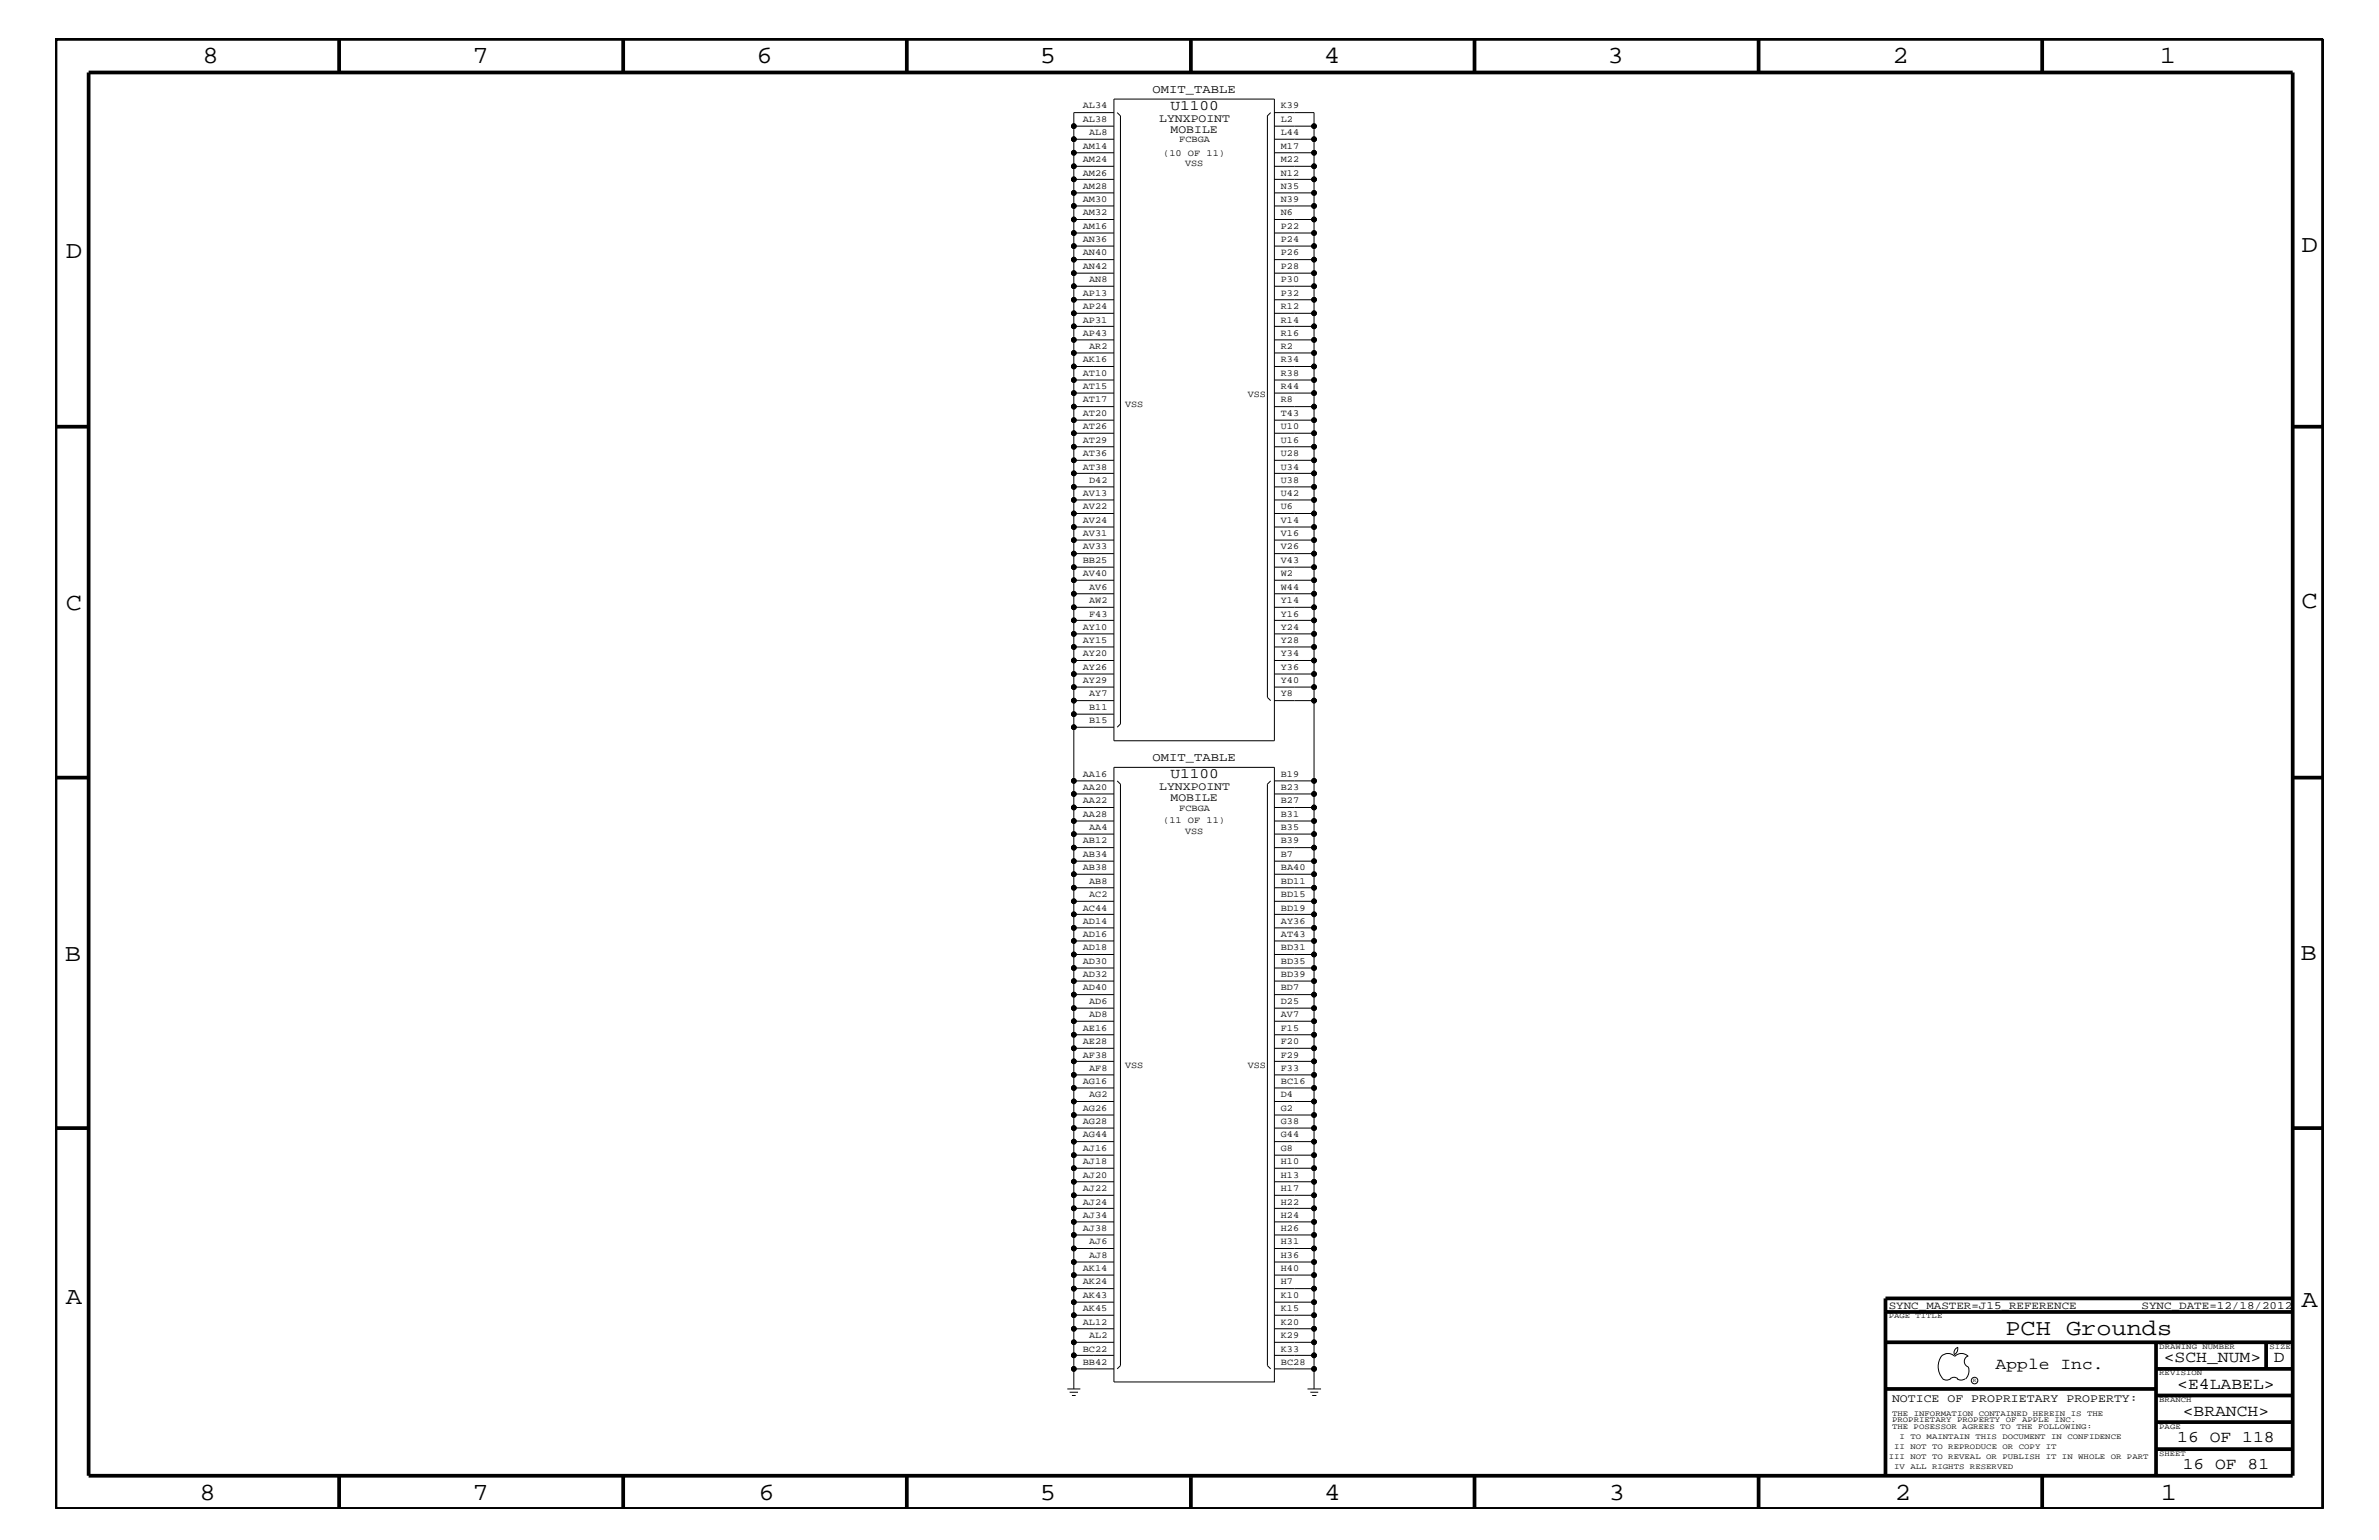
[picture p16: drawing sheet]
<svg xmlns="http://www.w3.org/2000/svg" width="432mm" height="279mm" viewBox="0 0 432 279" stroke-linecap="round" stroke-linejoin="round" font-family="sans-serif">
<defs><g id="words">
<g font-size="4.5">
<text x="36.7" y="11.5">8</text>
<text x="85.8" y="11.5">7</text>
<text x="137.3" y="11.5">6</text>
<text x="188.7" y="11.5">5</text>
<text x="240.3" y="11.5">4</text>
<text x="291.8" y="11.5">3</text>
<text x="343.5" y="11.5">2</text>
<text x="392" y="11.5">1</text>
<text x="11.9" y="46.8">D</text>
<text x="417.7" y="45.7">D</text>
<text x="11.9" y="110.6">C</text>
<text x="417.7" y="110.3">C</text>
<text x="11.8" y="174.3">B</text>
<text x="417.6" y="174.2">B</text>
<text x="11.9" y="236.7">A</text>
<text x="417.7" y="237.1">A</text>
<text x="36.2" y="272.1">8</text>
<text x="85.8" y="272.1">7</text>
<text x="137.7" y="272.1">6</text>
<text x="188.7" y="272.1">5</text>
<text x="240.4" y="272.1">4</text>
<text x="292" y="272.1">3</text>
<text x="343.9" y="272.1">2</text>
<text x="392.2" y="272.1">1</text>
</g>
<text font-size="4.1" x="364" y="242.3">PCH Grounds</text>
<g font-size="3">
<text x="362.2" y="248.4">Apple Inc.</text>
<text x="392.7" y="247.1">&lt;SCH_NUM&gt;</text>
<text x="395.2" y="252">&lt;E4LABEL&gt;</text>
<text x="412.7" y="247.1">D</text>
<text x="396.2" y="256.8">&lt;BRANCH&gt;</text>
<text x="395.2" y="261.6">16 OF 118</text>
<text x="396.2" y="266.6">16 OF 81</text>
</g>
<g font-size="2.6">
<text x="212.4" y="19.9">U1100</text>
<text x="212.4" y="141.2">U1100</text>
</g>
<g font-size="2.2">
<text x="209.2" y="16.8">OMIT_TABLE</text>
<text x="209.2" y="138">OMIT_TABLE</text>
</g>
<g font-size="2.1">
<text x="210.4" y="22.1">LYNXPOINT</text>
<text x="212.5" y="24.1">MOBILE</text>
<text x="210.4" y="143.4">LYNXPOINT</text>
<text x="212.5" y="145.3">MOBILE</text>
<text x="343.4" y="254.4">NOTICE OF PROPRIETARY PROPERTY:</text>
</g>
<g font-size="2">
<text x="342.8" y="237.4">SYNC_MASTER=J15_REFERENCE</text>
<text x="388.7" y="237.4">SYNC_DATE=12/18/2012</text>
</g>
<g font-size="1.7">
<text x="196.5" y="19.7">AL34</text>
<text x="196.5" y="22.1">AL38</text>
<text x="232.5" y="22.1">L2</text>
<text x="232.5" y="19.7">K39</text>
<text x="196.5" y="27">AM14</text>
<text x="196.5" y="29.4">AM24</text>
<text x="197.7" y="24.6">AL8</text>
<text x="211.1" y="28.2">(10 OF 11)</text>
<text x="214" y="25.9">FCBGA</text>
<text x="232.5" y="24.6">L44</text>
<text x="232.5" y="27">M17</text>
<text x="232.5" y="29.4">M22</text>
<text x="196.5" y="31.9">AM26</text>
<text x="196.5" y="34.2">AM28</text>
<text x="215.1" y="30.2">VSS</text>
<text x="232.5" y="31.9">N12</text>
<text x="232.5" y="34.2">N35</text>
<text x="196.5" y="36.7">AM30</text>
<text x="196.5" y="39.1">AM32</text>
<text x="196.5" y="41.5">AM16</text>
<text x="232.5" y="36.7">N39</text>
<text x="232.5" y="39.1">N6</text>
<text x="232.5" y="41.5">P22</text>
<text x="196.5" y="44">AN36</text>
<text x="196.5" y="46.3">AN40</text>
<text x="232.5" y="44">P24</text>
<text x="232.5" y="46.3">P26</text>
<text x="196.5" y="48.8">AN42</text>
<text x="196.5" y="53.6">AP13</text>
<text x="197.7" y="51.3">AN8</text>
<text x="232.5" y="48.8">P28</text>
<text x="232.5" y="51.3">P30</text>
<text x="232.5" y="53.6">P32</text>
<text x="196.5" y="56.1">AP24</text>
<text x="196.5" y="58.5">AP31</text>
<text x="232.5" y="56.1">R12</text>
<text x="232.5" y="58.5">R14</text>
<text x="196.5" y="60.9">AP43</text>
<text x="196.5" y="65.7">AK16</text>
<text x="197.7" y="63.4">AR2</text>
<text x="232.5" y="60.9">R16</text>
<text x="232.5" y="63.4">R2</text>
<text x="232.5" y="65.7">R34</text>
<text x="196.5" y="68.2">AT10</text>
<text x="196.5" y="70.6">AT15</text>
<text x="226.5" y="72">VSS</text>
<text x="232.5" y="68.2">R38</text>
<text x="232.5" y="70.6">R44</text>
<text x="196.5" y="73">AT17</text>
<text x="196.5" y="75.5">AT20</text>
<text x="196.5" y="77.9">AT26</text>
<text x="204.2" y="73.8">VSS</text>
<text x="232.5" y="73">R8</text>
<text x="232.5" y="75.5">T43</text>
<text x="232.5" y="77.9">U10</text>
<text x="196.5" y="80.3">AT29</text>
<text x="196.5" y="82.7">AT36</text>
<text x="232.5" y="80.3">U16</text>
<text x="232.5" y="82.7">U28</text>
<text x="196.5" y="85.2">AT38</text>
<text x="197.7" y="87.6">D42</text>
<text x="232.5" y="85.2">U34</text>
<text x="232.5" y="87.6">U38</text>
<text x="196.5" y="90">AV13</text>
<text x="196.5" y="92.4">AV22</text>
<text x="196.5" y="94.9">AV24</text>
<text x="232.5" y="90">U42</text>
<text x="232.5" y="92.4">U6</text>
<text x="232.5" y="94.9">V14</text>
<text x="196.5" y="97.3">AV31</text>
<text x="196.5" y="99.7">AV33</text>
<text x="232.5" y="97.3">V16</text>
<text x="232.5" y="99.7">V26</text>
<text x="196.5" y="102.1">BB25</text>
<text x="196.5" y="104.6">AV40</text>
<text x="197.7" y="107">AV6</text>
<text x="232.5" y="102.1">V43</text>
<text x="232.5" y="104.6">W2</text>
<text x="232.5" y="107">W44</text>
<text x="197.7" y="109.4">AW2</text>
<text x="197.7" y="111.9">F43</text>
<text x="232.5" y="109.4">Y14</text>
<text x="232.5" y="111.9">Y16</text>
<text x="196.5" y="114.2">AY10</text>
<text x="196.5" y="116.7">AY15</text>
<text x="196.5" y="119.1">AY20</text>
<text x="232.5" y="114.2">Y24</text>
<text x="232.5" y="116.7">Y28</text>
<text x="232.5" y="119.1">Y34</text>
<text x="196.5" y="121.5">AY26</text>
<text x="196.5" y="124">AY29</text>
<text x="232.5" y="121.5">Y36</text>
<text x="232.5" y="124">Y40</text>
<text x="197.7" y="126.4">AY7</text>
<text x="197.7" y="128.8">B11</text>
<text x="197.7" y="131.3">B15</text>
<text x="232.5" y="126.4">Y8</text>
<text x="196.5" y="140.9">AA16</text>
<text x="196.5" y="143.4">AA20</text>
<text x="232.5" y="140.9">B19</text>
<text x="232.5" y="143.4">B23</text>
<text x="196.5" y="145.7">AA22</text>
<text x="196.5" y="148.2">AA28</text>
<text x="211.1" y="149.4">(11 OF 11)</text>
<text x="214" y="147.1">FCBGA</text>
<text x="232.5" y="145.7">B27</text>
<text x="232.5" y="148.2">B31</text>
<text x="196.5" y="153">AB12</text>
<text x="196.5" y="155.5">AB34</text>
<text x="197.7" y="150.7">AA4</text>
<text x="215.1" y="151.3">VSS</text>
<text x="232.5" y="150.7">B35</text>
<text x="232.5" y="153">B39</text>
<text x="232.5" y="155.5">B7</text>
<text x="196.5" y="157.9">AB38</text>
<text x="197.7" y="160.3">AB8</text>
<text x="232.5" y="157.9">BA40</text>
<text x="232.5" y="160.3">BD11</text>
<text x="196.5" y="165.2">AC44</text>
<text x="196.5" y="167.6">AD14</text>
<text x="197.7" y="162.8">AC2</text>
<text x="232.5" y="162.8">BD15</text>
<text x="232.5" y="165.2">BD19</text>
<text x="232.5" y="167.6">AY36</text>
<text x="196.5" y="170">AD16</text>
<text x="196.5" y="172.4">AD18</text>
<text x="232.5" y="170">AT43</text>
<text x="232.5" y="172.4">BD31</text>
<text x="196.5" y="174.9">AD30</text>
<text x="196.5" y="177.3">AD32</text>
<text x="196.5" y="179.7">AD40</text>
<text x="232.5" y="174.9">BD35</text>
<text x="232.5" y="177.3">BD39</text>
<text x="232.5" y="179.7">BD7</text>
<text x="197.7" y="182.1">AD6</text>
<text x="197.7" y="184.6">AD8</text>
<text x="232.5" y="182.1">D25</text>
<text x="232.5" y="184.6">AV7</text>
<text x="196.5" y="187">AE16</text>
<text x="196.5" y="189.4">AE28</text>
<text x="196.5" y="191.9">AF38</text>
<text x="232.5" y="187">F15</text>
<text x="232.5" y="189.4">F20</text>
<text x="232.5" y="191.9">F29</text>
<text x="196.5" y="196.7">AG16</text>
<text x="197.7" y="194.3">AF8</text>
<text x="204.2" y="193.7">VSS</text>
<text x="226.5" y="193.7">VSS</text>
<text x="232.5" y="194.3">F33</text>
<text x="232.5" y="196.7">BC16</text>
<text x="196.5" y="201.5">AG26</text>
<text x="196.5" y="204">AG28</text>
<text x="197.7" y="199.1">AG2</text>
<text x="232.5" y="199.1">D4</text>
<text x="232.5" y="201.5">G2</text>
<text x="232.5" y="204">G38</text>
<text x="196.5" y="206.4">AG44</text>
<text x="196.5" y="208.8">AJ16</text>
<text x="232.5" y="206.4">G44</text>
<text x="232.5" y="208.8">G8</text>
<text x="196.5" y="211.3">AJ18</text>
<text x="196.5" y="213.6">AJ20</text>
<text x="232.5" y="211.3">H10</text>
<text x="232.5" y="213.6">H13</text>
<text x="196.5" y="216.1">AJ22</text>
<text x="196.5" y="218.6">AJ24</text>
<text x="196.5" y="220.9">AJ34</text>
<text x="232.5" y="216.1">H17</text>
<text x="232.5" y="218.6">H22</text>
<text x="232.5" y="220.9">H24</text>
<text x="196.5" y="223.4">AJ38</text>
<text x="197.7" y="225.7">AJ6</text>
<text x="232.5" y="223.4">H26</text>
<text x="232.5" y="225.7">H31</text>
<text x="196.5" y="230.7">AK14</text>
<text x="196.5" y="233">AK24</text>
<text x="197.7" y="228.2">AJ8</text>
<text x="232.5" y="228.2">H36</text>
<text x="232.5" y="230.7">H40</text>
<text x="232.5" y="233">H7</text>
<text x="196.5" y="235.5">AK43</text>
<text x="196.5" y="237.9">AK45</text>
<text x="232.5" y="235.5">K10</text>
<text x="232.5" y="237.9">K15</text>
<text x="196.5" y="240.3">AL12</text>
<text x="196.5" y="245.2">BC22</text>
<text x="197.7" y="242.8">AL2</text>
<text x="232.5" y="240.3">K20</text>
<text x="232.5" y="242.8">K29</text>
<text x="232.5" y="245.2">K33</text>
<text x="196.5" y="247.6">BB42</text>
<text x="232.5" y="247.6">BC28</text>
</g>
<g font-size="1.4">
<text x="342.8" y="239.2">PAGE TITLE</text>
<text x="391.9" y="244.7">DRAWING NUMBER</text>
<text x="411.9" y="244.7">SIZE</text>
<text x="391.9" y="249.5">REVISION</text>
<text x="343.4" y="256.8">THE INFORMATION CONTAINED HEREIN IS THE</text>
<text x="391.9" y="254.4">BRANCH</text>
<text x="343.4" y="258">PROPRIETARY PROPERTY OF APPLE INC.</text>
<text x="343.4" y="259.3">THE POSESSOR AGREES TO THE FOLLOWING:</text>
<text x="343.8" y="262.9">II NOT TO REPRODUCE OR COPY IT</text>
<text x="344.8" y="261.1">I TO MAINTAIN THIS DOCUMENT IN CONFIDENCE</text>
<text x="391.9" y="259.3">PAGE</text>
<text x="342.8" y="264.7">III NOT TO REVEAL OR PUBLISH IT IN WHOLE OR PART</text>
<text x="343.8" y="266.6">IV ALL RIGHTS RESERVED</text>
<text x="391.9" y="264.1">SHEET</text>
</g>
<text font-size="1" x="358.1" y="250.7">R</text>
</g></defs>
<g fill="none" stroke="#000" stroke-width=".18">
<path d="M202.2 18h29.1v116.4h-29.1zM194.9 30.2h7.3M194.9 27.7h7.3M194.9 39.8h7.3M194.9 32.5h7.3M194.9 25.3v9.7M194.9 37.4v9.7M202.2 35h-7.3v2.4h7.3M202.2 22.9h-7.3v2.4h7.3M202.2 20.4h-7.3v2.5M202.8 20.4l.6 .6v110.3l-.6 .6M230.6 20.4l-.6 .6v105.5l.6 .6"/>
<path d="M231.3 37.4h7.2v2.4h-7.2M231.3 25.3h7.2v2.4h-7.2M231.3 20.4h7.2v4.9M231.3 30.2h7.2M231.3 22.9h7.2M231.3 35h7.2M231.3 32.5h7.2M238.5 27.7v9.7M238.5 39.8v9.8M194.9 42.3h7.3M194.9 54.4h7.3M194.9 51.9h7.3"/>
<path d="M194.9 44.6h7.3M194.9 56.8h7.3M194.9 49.6v9.6M202.2 59.2h-7.3v2.5h7.3M202.2 47.1h-7.3v2.5h7.3M231.3 49.6h7.2v2.3h-7.2M231.3 42.3h7.2M231.3 54.4h7.2M231.3 47.1h7.2M231.3 44.6h7.2M231.3 59.2h7.2M231.3 56.8h7.2"/>
<path d="M238.5 51.9v9.8M194.9 66.5h7.3M194.9 64h7.3M194.9 78.6h7.3M194.9 76.2h7.3M194.9 68.9h7.3M194.9 61.7v9.6M194.9 73.8v9.7M202.2 71.3h-7.3v2.5h7.3M231.3 73.8h7.2v2.4h-7.2M231.3 61.7h7.2v2.3h-7.2M231.3 66.5h7.2"/>
<path d="M231.3 78.6h7.2M231.3 71.3h7.2M231.3 68.9h7.2M238.5 64v9.8M238.5 76.2v9.7M194.9 88.3h7.3M194.9 90.7h7.3M194.9 81.1h7.3M194.9 93.2h7.3M194.9 85.9v9.7M194.9 98v9.7M202.2 95.6h-7.3v2.4h7.3"/>
<path d="M202.2 83.5h-7.3v2.4h7.3M231.3 98h7.2v2.4h-7.2M231.3 85.9h7.2v2.4h-7.2M231.3 90.7h7.2M231.3 83.5h7.2M231.3 81.1h7.2M231.3 93.2h7.2M231.3 95.6h7.2M238.5 88.3v9.7M194.9 100.4h7.3M194.9 102.9h7.3M194.9 105.3h7.3"/>
<path d="M194.9 112.6h7.3M194.9 115h7.3M194.9 117.4h7.3M194.9 110.2v9.6M202.2 119.8h-7.3v2.5h7.3M202.2 107.7h-7.3v2.5h7.3M231.3 110.2h7.2v2.4h-7.2M231.3 102.9h7.2M231.3 105.3h7.2M231.3 107.7h7.2M231.3 115h7.2M231.3 117.4h7.2"/>
<path d="M231.3 119.8h7.2M238.5 100.4v9.8M238.5 112.6v29.1M194.9 124.7h7.3M194.9 127.1h7.3M194.9 129.6h7.3M194.9 131.9h7.3M194.9 122.3v19.4M202.2 139.2h29.1v111.5h-29.1zM231.3 122.3h7.2M231.3 124.7h7.2M231.3 127.1h7.2"/>
<path d="M194.9 158.6h7.3M194.9 146.5h7.3M194.9 151.3h7.3M194.9 149h7.3M194.9 144v9.8M194.9 156.2v9.7M202.2 153.8h-7.3v2.4h7.3M202.2 141.7h-7.3v2.3h7.3M202.8 141.7l.6 .6v105.5l-.6 .6M230.6 141.7l-.6 .6v105.5l.6 .6M231.3 153.8h7.2v4.8M231.3 141.7h7.2v4.8"/>
<path d="M231.3 144h7.2M231.3 158.6h7.2M231.3 156.2h7.2M231.3 146.5h7.2M231.3 151.3h7.2M231.3 149h7.2M238.5 146.5v7.3M238.5 158.6v7.3M194.9 161.1h7.3M194.9 163.5h7.3M194.9 175.6h7.3M194.9 173.2h7.3"/>
<path d="M194.9 170.7h7.3M194.9 168.3v9.7M202.2 178h-7.3v2.5h7.3M202.2 165.9h-7.3v2.4h7.3M231.3 165.9h7.2v4.8M231.3 161.1h7.2M231.3 163.5h7.2M231.3 175.6h7.2M231.3 173.2h7.2M231.3 170.7h7.2M231.3 168.3h7.2M231.3 178h7.2"/>
<path d="M238.5 170.7v9.8M194.9 187.7h7.3M194.9 185.3h7.3M194.9 182.9h7.3M194.9 199.8h7.3M194.9 197.4h7.3M194.9 195h7.3M194.9 180.5v9.7M194.9 192.6v9.7M202.2 190.2h-7.3v2.4h7.3M231.3 192.6h7.2v2.4h-7.2M231.3 180.5h7.2v2.4h-7.2"/>
<path d="M231.3 187.7h7.2M231.3 185.3h7.2M231.3 199.8h7.2M231.3 197.4h7.2M231.3 190.2h7.2M238.5 182.9v9.7M238.5 195v9.7M194.9 209.6h7.3M194.9 211.9h7.3M194.9 207.1h7.3M194.9 219.2h7.3M194.9 204.7v9.7"/>
<path d="M194.9 216.9v9.6M202.2 214.4h-7.3v2.5h7.3M202.2 202.3h-7.3v2.4h7.3M231.3 216.9h7.2v2.3h-7.2M231.3 204.7h7.2v2.4h-7.2M231.3 209.6h7.2M231.3 211.9h7.2M231.3 202.3h7.2M231.3 214.4h7.2M238.5 207.1v9.8M238.5 219.2v9.8M194.9 221.7h7.3"/>
<path d="M194.9 224.1h7.3M194.9 231.3h7.3M194.9 233.8h7.3M194.9 236.2h7.3M194.9 229v9.6M202.2 238.6h-7.3v2.5h7.3M202.2 226.5h-7.3v2.5h7.3M231.3 229h7.2v2.3h-7.2M231.3 221.7h7.2M231.3 224.1h7.2M231.3 226.5h7.2M231.3 233.8h7.2"/>
<path d="M231.3 236.2h7.2M231.3 238.6h7.2M238.5 231.3v9.8M193.7 252h2.4M194.1 252.6h1.6M194.6 253.2h.6M194.9 243.5h7.3M194.9 245.9h7.3M194.9 248.4h7.3M194.9 241.1v10.9M231.3 241.1h7.2v2.4h-7.2M231.3 245.9h7.2"/>
<path d="M231.3 248.4h7.2M237.3 252h2.5M237.8 252.6h1.5M238.2 253.2h.7M238.5 243.5v8.5M352.3 246.1a1.72 1.72 0 0 1 2.5 0 1.69 1.69 0 0 1 2.4 0M352.4 246a3.2 3.2 0 0 0 .4 4.3l.8 .1 .4-.2M354 250.2l.7-.3 .7 .3M355.2 250.2l.7 .2 .7-.2M355.3 244.4v.3a1.18 1.18 0 0 1-.6 1.1M355.4 244.4a.99 .99 0 0 0-.6 1.4M357.2 246a1.04 1.04 0 0 0-.7 1 1.04 1.04 0 0 0 .7 1"/>
<path d="M357.3 248l.1 .7a2.11 2.11 0 0 1-.6 1.5"/>
<circle cx="194.9" cy="30.2" r=".42"/>
<circle cx="194.9" cy="37.4" r=".42"/>
<circle cx="194.9" cy="22.9" r=".42"/>
<circle cx="194.9" cy="39.8" r=".42"/>
<circle cx="194.9" cy="32.5" r=".42"/>
<circle cx="194.9" cy="25.3" r=".42"/>
<circle cx="194.9" cy="35" r=".42"/>
<circle cx="194.9" cy="27.7" r=".42"/>
<circle cx="238.5" cy="39.8" r=".42"/>
<circle cx="238.5" cy="22.9" r=".42"/>
<circle cx="238.5" cy="37.4" r=".42"/>
<circle cx="238.5" cy="30.2" r=".42"/>
<circle cx="238.5" cy="27.7" r=".42"/>
<circle cx="238.5" cy="25.3" r=".42"/>
<circle cx="238.5" cy="32.5" r=".42"/>
<circle cx="238.5" cy="35" r=".42"/>
<circle cx="194.9" cy="56.8" r=".42"/>
<circle cx="194.9" cy="47.1" r=".42"/>
<circle cx="194.9" cy="49.6" r=".42"/>
<circle cx="194.9" cy="54.4" r=".42"/>
<circle cx="194.9" cy="59.2" r=".42"/>
<circle cx="194.9" cy="51.9" r=".42"/>
<circle cx="194.9" cy="44.6" r=".42"/>
<circle cx="194.9" cy="42.3" r=".42"/>
<circle cx="238.5" cy="56.8" r=".42"/>
<circle cx="238.5" cy="47.1" r=".42"/>
<circle cx="238.5" cy="49.6" r=".42"/>
<circle cx="238.5" cy="51.9" r=".42"/>
<circle cx="238.5" cy="54.4" r=".42"/>
<circle cx="238.5" cy="59.2" r=".42"/>
<circle cx="238.5" cy="42.3" r=".42"/>
<circle cx="238.5" cy="44.6" r=".42"/>
<circle cx="194.9" cy="73.8" r=".42"/>
<circle cx="194.9" cy="64" r=".42"/>
<circle cx="194.9" cy="66.5" r=".42"/>
<circle cx="194.9" cy="76.2" r=".42"/>
<circle cx="194.9" cy="71.3" r=".42"/>
<circle cx="194.9" cy="78.6" r=".42"/>
<circle cx="194.9" cy="61.7" r=".42"/>
<circle cx="194.9" cy="68.9" r=".42"/>
<circle cx="238.5" cy="66.5" r=".42"/>
<circle cx="238.5" cy="76.2" r=".42"/>
<circle cx="238.5" cy="73.8" r=".42"/>
<circle cx="238.5" cy="64" r=".42"/>
<circle cx="238.5" cy="61.7" r=".42"/>
<circle cx="238.5" cy="71.3" r=".42"/>
<circle cx="238.5" cy="78.6" r=".42"/>
<circle cx="238.5" cy="68.9" r=".42"/>
<circle cx="194.9" cy="83.5" r=".42"/>
<circle cx="194.9" cy="93.2" r=".42"/>
<circle cx="194.9" cy="90.7" r=".42"/>
<circle cx="194.9" cy="88.3" r=".42"/>
<circle cx="194.9" cy="81.1" r=".42"/>
<circle cx="194.9" cy="85.9" r=".42"/>
<circle cx="194.9" cy="95.6" r=".42"/>
<circle cx="194.9" cy="98" r=".42"/>
<circle cx="238.5" cy="90.7" r=".42"/>
<circle cx="238.5" cy="93.2" r=".42"/>
<circle cx="238.5" cy="83.5" r=".42"/>
<circle cx="238.5" cy="81.1" r=".42"/>
<circle cx="238.5" cy="88.3" r=".42"/>
<circle cx="238.5" cy="85.9" r=".42"/>
<circle cx="238.5" cy="95.6" r=".42"/>
<circle cx="238.5" cy="98" r=".42"/>
<circle cx="194.9" cy="100.4" r=".42"/>
<circle cx="194.9" cy="110.2" r=".42"/>
<circle cx="194.9" cy="117.4" r=".42"/>
<circle cx="194.9" cy="119.8" r=".42"/>
<circle cx="194.9" cy="102.9" r=".42"/>
<circle cx="194.9" cy="112.6" r=".42"/>
<circle cx="194.9" cy="105.3" r=".42"/>
<circle cx="194.9" cy="107.7" r=".42"/>
<circle cx="194.9" cy="115" r=".42"/>
<circle cx="238.5" cy="119.8" r=".42"/>
<circle cx="238.5" cy="117.4" r=".42"/>
<circle cx="238.5" cy="110.2" r=".42"/>
<circle cx="238.5" cy="100.4" r=".42"/>
<circle cx="238.5" cy="102.9" r=".42"/>
<circle cx="238.5" cy="115" r=".42"/>
<circle cx="238.5" cy="105.3" r=".42"/>
<circle cx="238.5" cy="107.7" r=".42"/>
<circle cx="238.5" cy="112.6" r=".42"/>
<circle cx="194.9" cy="127.1" r=".42"/>
<circle cx="194.9" cy="129.6" r=".42"/>
<circle cx="194.9" cy="131.9" r=".42"/>
<circle cx="194.9" cy="122.3" r=".42"/>
<circle cx="194.9" cy="124.7" r=".42"/>
<circle cx="238.5" cy="127.1" r=".42"/>
<circle cx="238.5" cy="124.7" r=".42"/>
<circle cx="238.5" cy="122.3" r=".42"/>
<circle cx="194.9" cy="146.5" r=".42"/>
<circle cx="194.9" cy="156.2" r=".42"/>
<circle cx="194.9" cy="144" r=".42"/>
<circle cx="194.9" cy="153.8" r=".42"/>
<circle cx="194.9" cy="149" r=".42"/>
<circle cx="194.9" cy="151.3" r=".42"/>
<circle cx="194.9" cy="141.7" r=".42"/>
<circle cx="194.9" cy="158.6" r=".42"/>
<circle cx="238.5" cy="149" r=".42"/>
<circle cx="238.5" cy="146.5" r=".42"/>
<circle cx="238.5" cy="144" r=".42"/>
<circle cx="238.5" cy="151.3" r=".42"/>
<circle cx="238.5" cy="153.8" r=".42"/>
<circle cx="238.5" cy="156.2" r=".42"/>
<circle cx="238.5" cy="158.6" r=".42"/>
<circle cx="238.5" cy="141.7" r=".42"/>
<circle cx="194.9" cy="173.2" r=".42"/>
<circle cx="194.9" cy="163.5" r=".42"/>
<circle cx="194.9" cy="161.1" r=".42"/>
<circle cx="194.9" cy="175.6" r=".42"/>
<circle cx="194.9" cy="178" r=".42"/>
<circle cx="194.9" cy="170.7" r=".42"/>
<circle cx="194.9" cy="165.9" r=".42"/>
<circle cx="194.9" cy="168.3" r=".42"/>
<circle cx="238.5" cy="178" r=".42"/>
<circle cx="238.5" cy="161.1" r=".42"/>
<circle cx="238.5" cy="163.5" r=".42"/>
<circle cx="238.5" cy="173.2" r=".42"/>
<circle cx="238.5" cy="170.7" r=".42"/>
<circle cx="238.5" cy="175.6" r=".42"/>
<circle cx="238.5" cy="165.9" r=".42"/>
<circle cx="238.5" cy="168.3" r=".42"/>
<circle cx="194.9" cy="199.8" r=".42"/>
<circle cx="194.9" cy="187.7" r=".42"/>
<circle cx="194.9" cy="180.5" r=".42"/>
<circle cx="194.9" cy="182.9" r=".42"/>
<circle cx="194.9" cy="192.6" r=".42"/>
<circle cx="194.9" cy="190.2" r=".42"/>
<circle cx="194.9" cy="197.4" r=".42"/>
<circle cx="194.9" cy="185.3" r=".42"/>
<circle cx="194.9" cy="195" r=".42"/>
<circle cx="238.5" cy="199.8" r=".42"/>
<circle cx="238.5" cy="180.5" r=".42"/>
<circle cx="238.5" cy="182.9" r=".42"/>
<circle cx="238.5" cy="190.2" r=".42"/>
<circle cx="238.5" cy="192.6" r=".42"/>
<circle cx="238.5" cy="187.7" r=".42"/>
<circle cx="238.5" cy="197.4" r=".42"/>
<circle cx="238.5" cy="185.3" r=".42"/>
<circle cx="238.5" cy="195" r=".42"/>
<circle cx="194.9" cy="211.9" r=".42"/>
<circle cx="194.9" cy="204.7" r=".42"/>
<circle cx="194.9" cy="202.3" r=".42"/>
<circle cx="194.9" cy="209.6" r=".42"/>
<circle cx="194.9" cy="214.4" r=".42"/>
<circle cx="194.9" cy="219.2" r=".42"/>
<circle cx="194.9" cy="216.9" r=".42"/>
<circle cx="194.9" cy="207.1" r=".42"/>
<circle cx="238.5" cy="202.3" r=".42"/>
<circle cx="238.5" cy="209.6" r=".42"/>
<circle cx="238.5" cy="211.9" r=".42"/>
<circle cx="238.5" cy="219.2" r=".42"/>
<circle cx="238.5" cy="216.9" r=".42"/>
<circle cx="238.5" cy="214.4" r=".42"/>
<circle cx="238.5" cy="204.7" r=".42"/>
<circle cx="238.5" cy="207.1" r=".42"/>
<circle cx="194.9" cy="236.2" r=".42"/>
<circle cx="194.9" cy="231.3" r=".42"/>
<circle cx="194.9" cy="238.6" r=".42"/>
<circle cx="194.9" cy="226.5" r=".42"/>
<circle cx="194.9" cy="233.8" r=".42"/>
<circle cx="194.9" cy="224.1" r=".42"/>
<circle cx="194.9" cy="221.7" r=".42"/>
<circle cx="194.9" cy="229" r=".42"/>
<circle cx="238.5" cy="231.3" r=".42"/>
<circle cx="238.5" cy="238.6" r=".42"/>
<circle cx="238.5" cy="236.2" r=".42"/>
<circle cx="238.5" cy="224.1" r=".42"/>
<circle cx="238.5" cy="226.5" r=".42"/>
<circle cx="238.5" cy="229" r=".42"/>
<circle cx="238.5" cy="233.8" r=".42"/>
<circle cx="238.5" cy="221.7" r=".42"/>
<circle cx="194.9" cy="243.5" r=".42"/>
<circle cx="194.9" cy="241.1" r=".42"/>
<circle cx="194.9" cy="248.4" r=".42"/>
<circle cx="194.9" cy="245.9" r=".42"/>
<circle cx="238.5" cy="243.5" r=".42"/>
<circle cx="238.5" cy="241.1" r=".42"/>
<circle cx="238.5" cy="248.4" r=".42"/>
<circle cx="238.5" cy="245.9" r=".42"/>
<circle cx="358.4" cy="250.5" r=".59"/>
</g>
<g fill="none" stroke="#000" stroke-width=".68" stroke-linecap="butt">
<path d="M10.1 7.1h411.5v266.7h-411.5zM16.1 13.2h400v254.5h-400zM61.6 7.1v6.1M113.1 7.1v6.1M164.6 7.1v6.1M216.2 7.1v6.1M267.6 7.1v6.1M319.2 7.1v6.1M370.7 7.1v6.1M10.1 77.4h6M416.1 77.4h5.5M10.1 141.1h6"/>
<path d="M416.1 141.1h5.5M10.1 204.7h6M416.1 204.7h5.5M342.2 238h73.9M416.1 235.6h-73.9v32.1M342.2 243.5h73.9M342.2 252h49.1M391.3 248.4h24.8M391.3 243.5v24.2M391.3 258h24.8M391.3 253.2h24.8M411.3 243.5v4.9"/>
<path d="M61.6 267.7v6.1M113.1 267.7v6.1M164.6 267.7v6.1M216.2 268v5.8M267.6 267.7v6.1M319.2 267.7v6.1M370.7 267.7v6.1M391.3 262.9h24.8"/>
</g>
<g fill="#000">
<circle cx="194.9" cy="30.2" r=".42"/>
<circle cx="194.9" cy="37.4" r=".42"/>
<circle cx="194.9" cy="22.9" r=".42"/>
<circle cx="194.9" cy="39.8" r=".42"/>
<circle cx="194.9" cy="32.5" r=".42"/>
<circle cx="194.9" cy="25.3" r=".42"/>
<circle cx="194.9" cy="35" r=".42"/>
<circle cx="194.9" cy="27.7" r=".42"/>
<circle cx="238.5" cy="39.8" r=".42"/>
<circle cx="238.5" cy="22.9" r=".42"/>
<circle cx="238.5" cy="37.4" r=".42"/>
<circle cx="238.5" cy="30.2" r=".42"/>
<circle cx="238.5" cy="27.7" r=".42"/>
<circle cx="238.5" cy="25.3" r=".42"/>
<circle cx="238.5" cy="32.5" r=".42"/>
<circle cx="238.5" cy="35" r=".42"/>
<circle cx="194.9" cy="56.8" r=".42"/>
<circle cx="194.9" cy="47.1" r=".42"/>
<circle cx="194.9" cy="49.6" r=".42"/>
<circle cx="194.9" cy="54.4" r=".42"/>
<circle cx="194.9" cy="59.2" r=".42"/>
<circle cx="194.9" cy="51.9" r=".42"/>
<circle cx="194.9" cy="44.6" r=".42"/>
<circle cx="194.9" cy="42.3" r=".42"/>
<circle cx="238.5" cy="56.8" r=".42"/>
<circle cx="238.5" cy="47.1" r=".42"/>
<circle cx="238.5" cy="49.6" r=".42"/>
<circle cx="238.5" cy="51.9" r=".42"/>
<circle cx="238.5" cy="54.4" r=".42"/>
<circle cx="238.5" cy="59.2" r=".42"/>
<circle cx="238.5" cy="42.3" r=".42"/>
<circle cx="238.5" cy="44.6" r=".42"/>
<circle cx="194.9" cy="73.8" r=".42"/>
<circle cx="194.9" cy="64" r=".42"/>
<circle cx="194.9" cy="66.5" r=".42"/>
<circle cx="194.9" cy="76.2" r=".42"/>
<circle cx="194.9" cy="71.3" r=".42"/>
<circle cx="194.9" cy="78.6" r=".42"/>
<circle cx="194.9" cy="61.7" r=".42"/>
<circle cx="194.9" cy="68.9" r=".42"/>
<circle cx="238.5" cy="66.5" r=".42"/>
<circle cx="238.5" cy="76.2" r=".42"/>
<circle cx="238.5" cy="73.8" r=".42"/>
<circle cx="238.5" cy="64" r=".42"/>
<circle cx="238.5" cy="61.7" r=".42"/>
<circle cx="238.5" cy="71.3" r=".42"/>
<circle cx="238.5" cy="78.6" r=".42"/>
<circle cx="238.5" cy="68.9" r=".42"/>
<circle cx="194.9" cy="83.5" r=".42"/>
<circle cx="194.9" cy="93.2" r=".42"/>
<circle cx="194.9" cy="90.7" r=".42"/>
<circle cx="194.9" cy="88.3" r=".42"/>
<circle cx="194.9" cy="81.1" r=".42"/>
<circle cx="194.9" cy="85.9" r=".42"/>
<circle cx="194.9" cy="95.6" r=".42"/>
<circle cx="194.9" cy="98" r=".42"/>
<circle cx="238.5" cy="90.7" r=".42"/>
<circle cx="238.5" cy="93.2" r=".42"/>
<circle cx="238.5" cy="83.5" r=".42"/>
<circle cx="238.5" cy="81.1" r=".42"/>
<circle cx="238.5" cy="88.3" r=".42"/>
<circle cx="238.5" cy="85.9" r=".42"/>
<circle cx="238.5" cy="95.6" r=".42"/>
<circle cx="238.5" cy="98" r=".42"/>
<circle cx="194.9" cy="100.4" r=".42"/>
<circle cx="194.9" cy="110.2" r=".42"/>
<circle cx="194.9" cy="117.4" r=".42"/>
<circle cx="194.9" cy="119.8" r=".42"/>
<circle cx="194.9" cy="102.9" r=".42"/>
<circle cx="194.9" cy="112.6" r=".42"/>
<circle cx="194.9" cy="105.3" r=".42"/>
<circle cx="194.9" cy="107.7" r=".42"/>
<circle cx="194.9" cy="115" r=".42"/>
<circle cx="238.5" cy="119.8" r=".42"/>
<circle cx="238.5" cy="117.4" r=".42"/>
<circle cx="238.5" cy="110.2" r=".42"/>
<circle cx="238.5" cy="100.4" r=".42"/>
<circle cx="238.5" cy="102.9" r=".42"/>
<circle cx="238.5" cy="115" r=".42"/>
<circle cx="238.5" cy="105.3" r=".42"/>
<circle cx="238.5" cy="107.7" r=".42"/>
<circle cx="238.5" cy="112.6" r=".42"/>
<circle cx="194.9" cy="127.1" r=".42"/>
<circle cx="194.9" cy="129.6" r=".42"/>
<circle cx="194.9" cy="131.9" r=".42"/>
<circle cx="194.9" cy="122.3" r=".42"/>
<circle cx="194.9" cy="124.7" r=".42"/>
<circle cx="238.5" cy="127.1" r=".42"/>
<circle cx="238.5" cy="124.7" r=".42"/>
<circle cx="238.5" cy="122.3" r=".42"/>
<circle cx="194.9" cy="146.5" r=".42"/>
<circle cx="194.9" cy="156.2" r=".42"/>
<circle cx="194.9" cy="144" r=".42"/>
<circle cx="194.9" cy="153.8" r=".42"/>
<circle cx="194.9" cy="149" r=".42"/>
<circle cx="194.9" cy="151.3" r=".42"/>
<circle cx="194.9" cy="141.7" r=".42"/>
<circle cx="194.9" cy="158.6" r=".42"/>
<circle cx="238.5" cy="149" r=".42"/>
<circle cx="238.5" cy="146.5" r=".42"/>
<circle cx="238.5" cy="144" r=".42"/>
<circle cx="238.5" cy="151.3" r=".42"/>
<circle cx="238.5" cy="153.8" r=".42"/>
<circle cx="238.5" cy="156.2" r=".42"/>
<circle cx="238.5" cy="158.6" r=".42"/>
<circle cx="238.5" cy="141.7" r=".42"/>
<circle cx="194.9" cy="173.2" r=".42"/>
<circle cx="194.9" cy="163.5" r=".42"/>
<circle cx="194.9" cy="161.1" r=".42"/>
<circle cx="194.9" cy="175.6" r=".42"/>
<circle cx="194.9" cy="178" r=".42"/>
<circle cx="194.9" cy="170.7" r=".42"/>
<circle cx="194.9" cy="165.9" r=".42"/>
<circle cx="194.9" cy="168.3" r=".42"/>
<circle cx="238.5" cy="178" r=".42"/>
<circle cx="238.5" cy="161.1" r=".42"/>
<circle cx="238.5" cy="163.5" r=".42"/>
<circle cx="238.5" cy="173.2" r=".42"/>
<circle cx="238.5" cy="170.7" r=".42"/>
<circle cx="238.5" cy="175.6" r=".42"/>
<circle cx="238.5" cy="165.9" r=".42"/>
<circle cx="238.5" cy="168.3" r=".42"/>
<circle cx="194.9" cy="199.8" r=".42"/>
<circle cx="194.9" cy="187.7" r=".42"/>
<circle cx="194.9" cy="180.5" r=".42"/>
<circle cx="194.9" cy="182.9" r=".42"/>
<circle cx="194.9" cy="192.6" r=".42"/>
<circle cx="194.9" cy="190.2" r=".42"/>
<circle cx="194.9" cy="197.4" r=".42"/>
<circle cx="194.9" cy="185.3" r=".42"/>
<circle cx="194.9" cy="195" r=".42"/>
<circle cx="238.5" cy="199.8" r=".42"/>
<circle cx="238.5" cy="180.5" r=".42"/>
<circle cx="238.5" cy="182.9" r=".42"/>
<circle cx="238.5" cy="190.2" r=".42"/>
<circle cx="238.5" cy="192.6" r=".42"/>
<circle cx="238.5" cy="187.7" r=".42"/>
<circle cx="238.5" cy="197.4" r=".42"/>
<circle cx="238.5" cy="185.3" r=".42"/>
<circle cx="238.5" cy="195" r=".42"/>
<circle cx="194.9" cy="211.9" r=".42"/>
<circle cx="194.9" cy="204.7" r=".42"/>
<circle cx="194.9" cy="202.3" r=".42"/>
<circle cx="194.9" cy="209.6" r=".42"/>
<circle cx="194.9" cy="214.4" r=".42"/>
<circle cx="194.9" cy="219.2" r=".42"/>
<circle cx="194.9" cy="216.9" r=".42"/>
<circle cx="194.9" cy="207.1" r=".42"/>
<circle cx="238.5" cy="202.3" r=".42"/>
<circle cx="238.5" cy="209.6" r=".42"/>
<circle cx="238.5" cy="211.9" r=".42"/>
<circle cx="238.5" cy="219.2" r=".42"/>
<circle cx="238.5" cy="216.9" r=".42"/>
<circle cx="238.5" cy="214.4" r=".42"/>
<circle cx="238.5" cy="204.7" r=".42"/>
<circle cx="238.5" cy="207.1" r=".42"/>
<circle cx="194.9" cy="236.2" r=".42"/>
<circle cx="194.9" cy="231.3" r=".42"/>
<circle cx="194.9" cy="238.6" r=".42"/>
<circle cx="194.9" cy="226.5" r=".42"/>
<circle cx="194.9" cy="233.8" r=".42"/>
<circle cx="194.9" cy="224.1" r=".42"/>
<circle cx="194.9" cy="221.7" r=".42"/>
<circle cx="194.9" cy="229" r=".42"/>
<circle cx="238.5" cy="231.3" r=".42"/>
<circle cx="238.5" cy="238.6" r=".42"/>
<circle cx="238.5" cy="236.2" r=".42"/>
<circle cx="238.5" cy="224.1" r=".42"/>
<circle cx="238.5" cy="226.5" r=".42"/>
<circle cx="238.5" cy="229" r=".42"/>
<circle cx="238.5" cy="233.8" r=".42"/>
<circle cx="238.5" cy="221.7" r=".42"/>
<circle cx="194.9" cy="243.5" r=".42"/>
<circle cx="194.9" cy="241.1" r=".42"/>
<circle cx="194.9" cy="248.4" r=".42"/>
<circle cx="194.9" cy="245.9" r=".42"/>
<circle cx="238.5" cy="243.5" r=".42"/>
<circle cx="238.5" cy="241.1" r=".42"/>
<circle cx="238.5" cy="248.4" r=".42"/>
<circle cx="238.5" cy="245.9" r=".42"/>
</g>
<use href="#words"/>
</svg>
